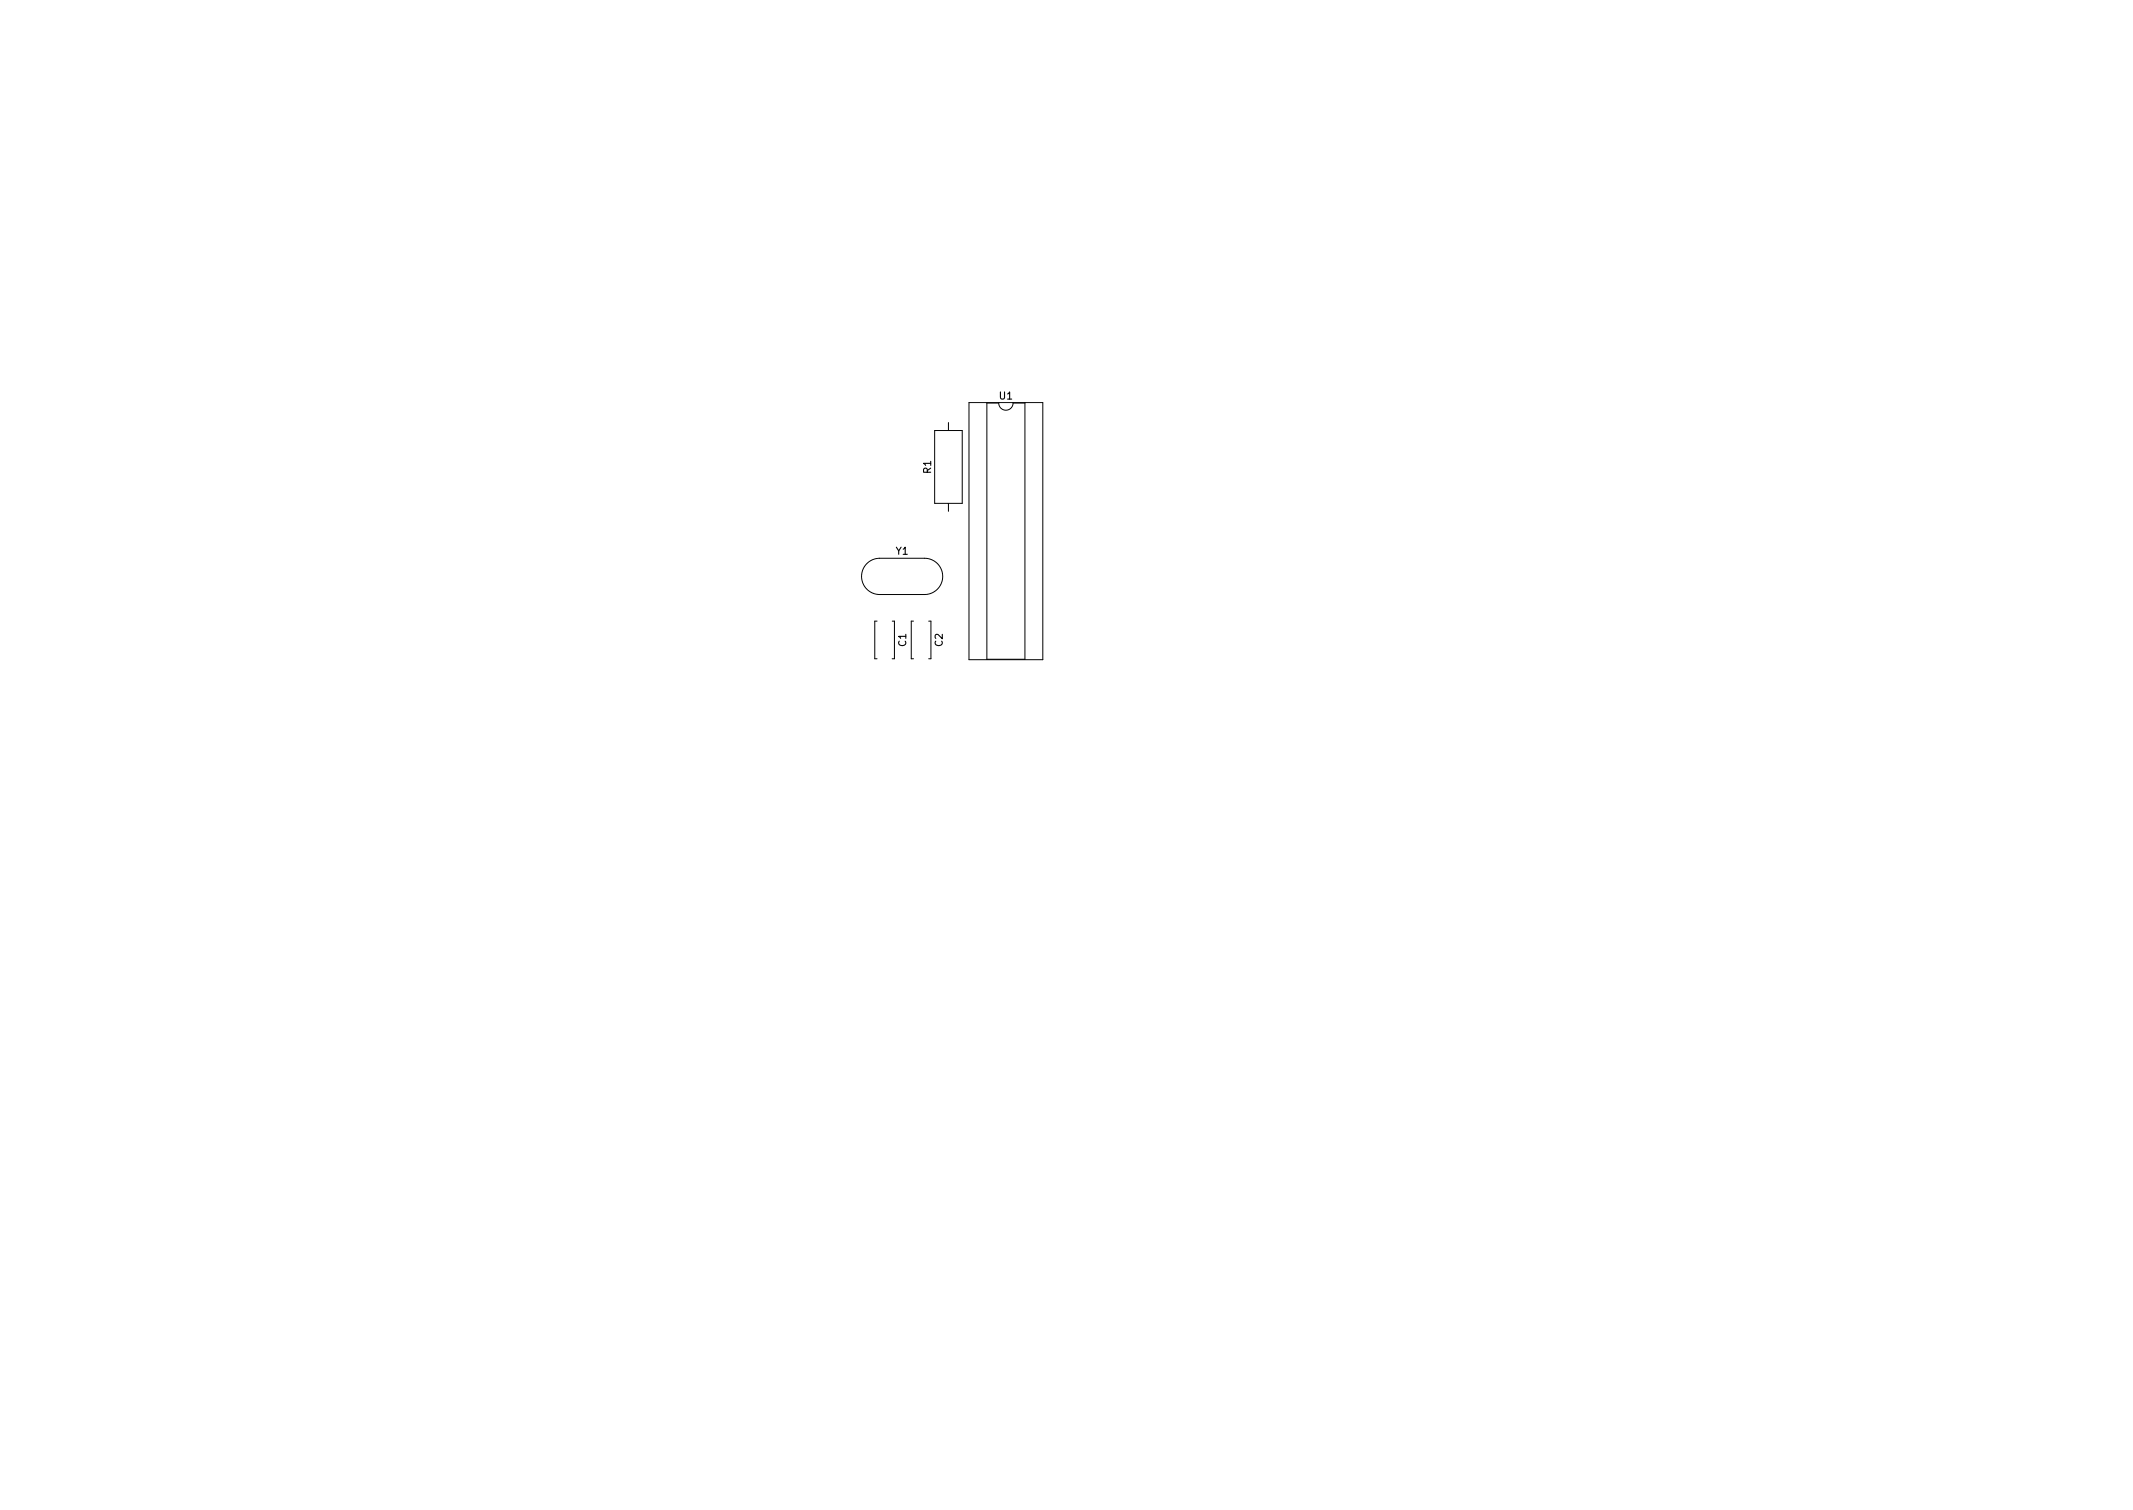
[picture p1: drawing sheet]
<svg xmlns="http://www.w3.org/2000/svg" width="297mm" height="210mm" viewBox="0 0 297 210" stroke-linecap="round" stroke-linejoin="round" font-family="sans-serif">
<defs><g id="words">
<g font-size="1.4">
<text x="139.2" y="55.6">U1</text>
<text x="129.7" y="65.9" transform="rotate(-90 129.7 65.9)">R1</text>
<text x="124.8" y="77.2">Y1</text>
<text x="126.2" y="90" transform="rotate(-90 126.2 90)">C1</text>
<text x="131.3" y="90" transform="rotate(-90 131.3 90)">C2</text>
</g>
</g></defs>
<path d="M130.2 59.9h3.8v10.2h-3.8zM132.1 58.8v1.1M134.9 56.1h10.3v35.8h-10.3zM137.4 56.1h1.7a1 1 0 0 0 1 1 1 1 0 0 0 1-1h1.6v35.7h-5.3zM120.7 78.5a2.52 2.52 0 0 1 1.8-.8h6.3a2.53 2.53 0 0 1 2.5 2.6 2.53 2.53 0 0 1-2.5 2.5h-6.3a2.53 2.53 0 0 1-2.3-1.6 2.53 2.53 0 0 1 .5-2.7zM132.1 70.1v1.1M122.1 86.5h-.3v5.2h.3M124.2 86.5h.4v5.2h-.4M127.2 86.5h-.3v5.2h.3M129.3 86.5h.3v5.2h-.3" fill="none" stroke="#000" stroke-width=".14"/>
<use href="#words"/>
</svg>
